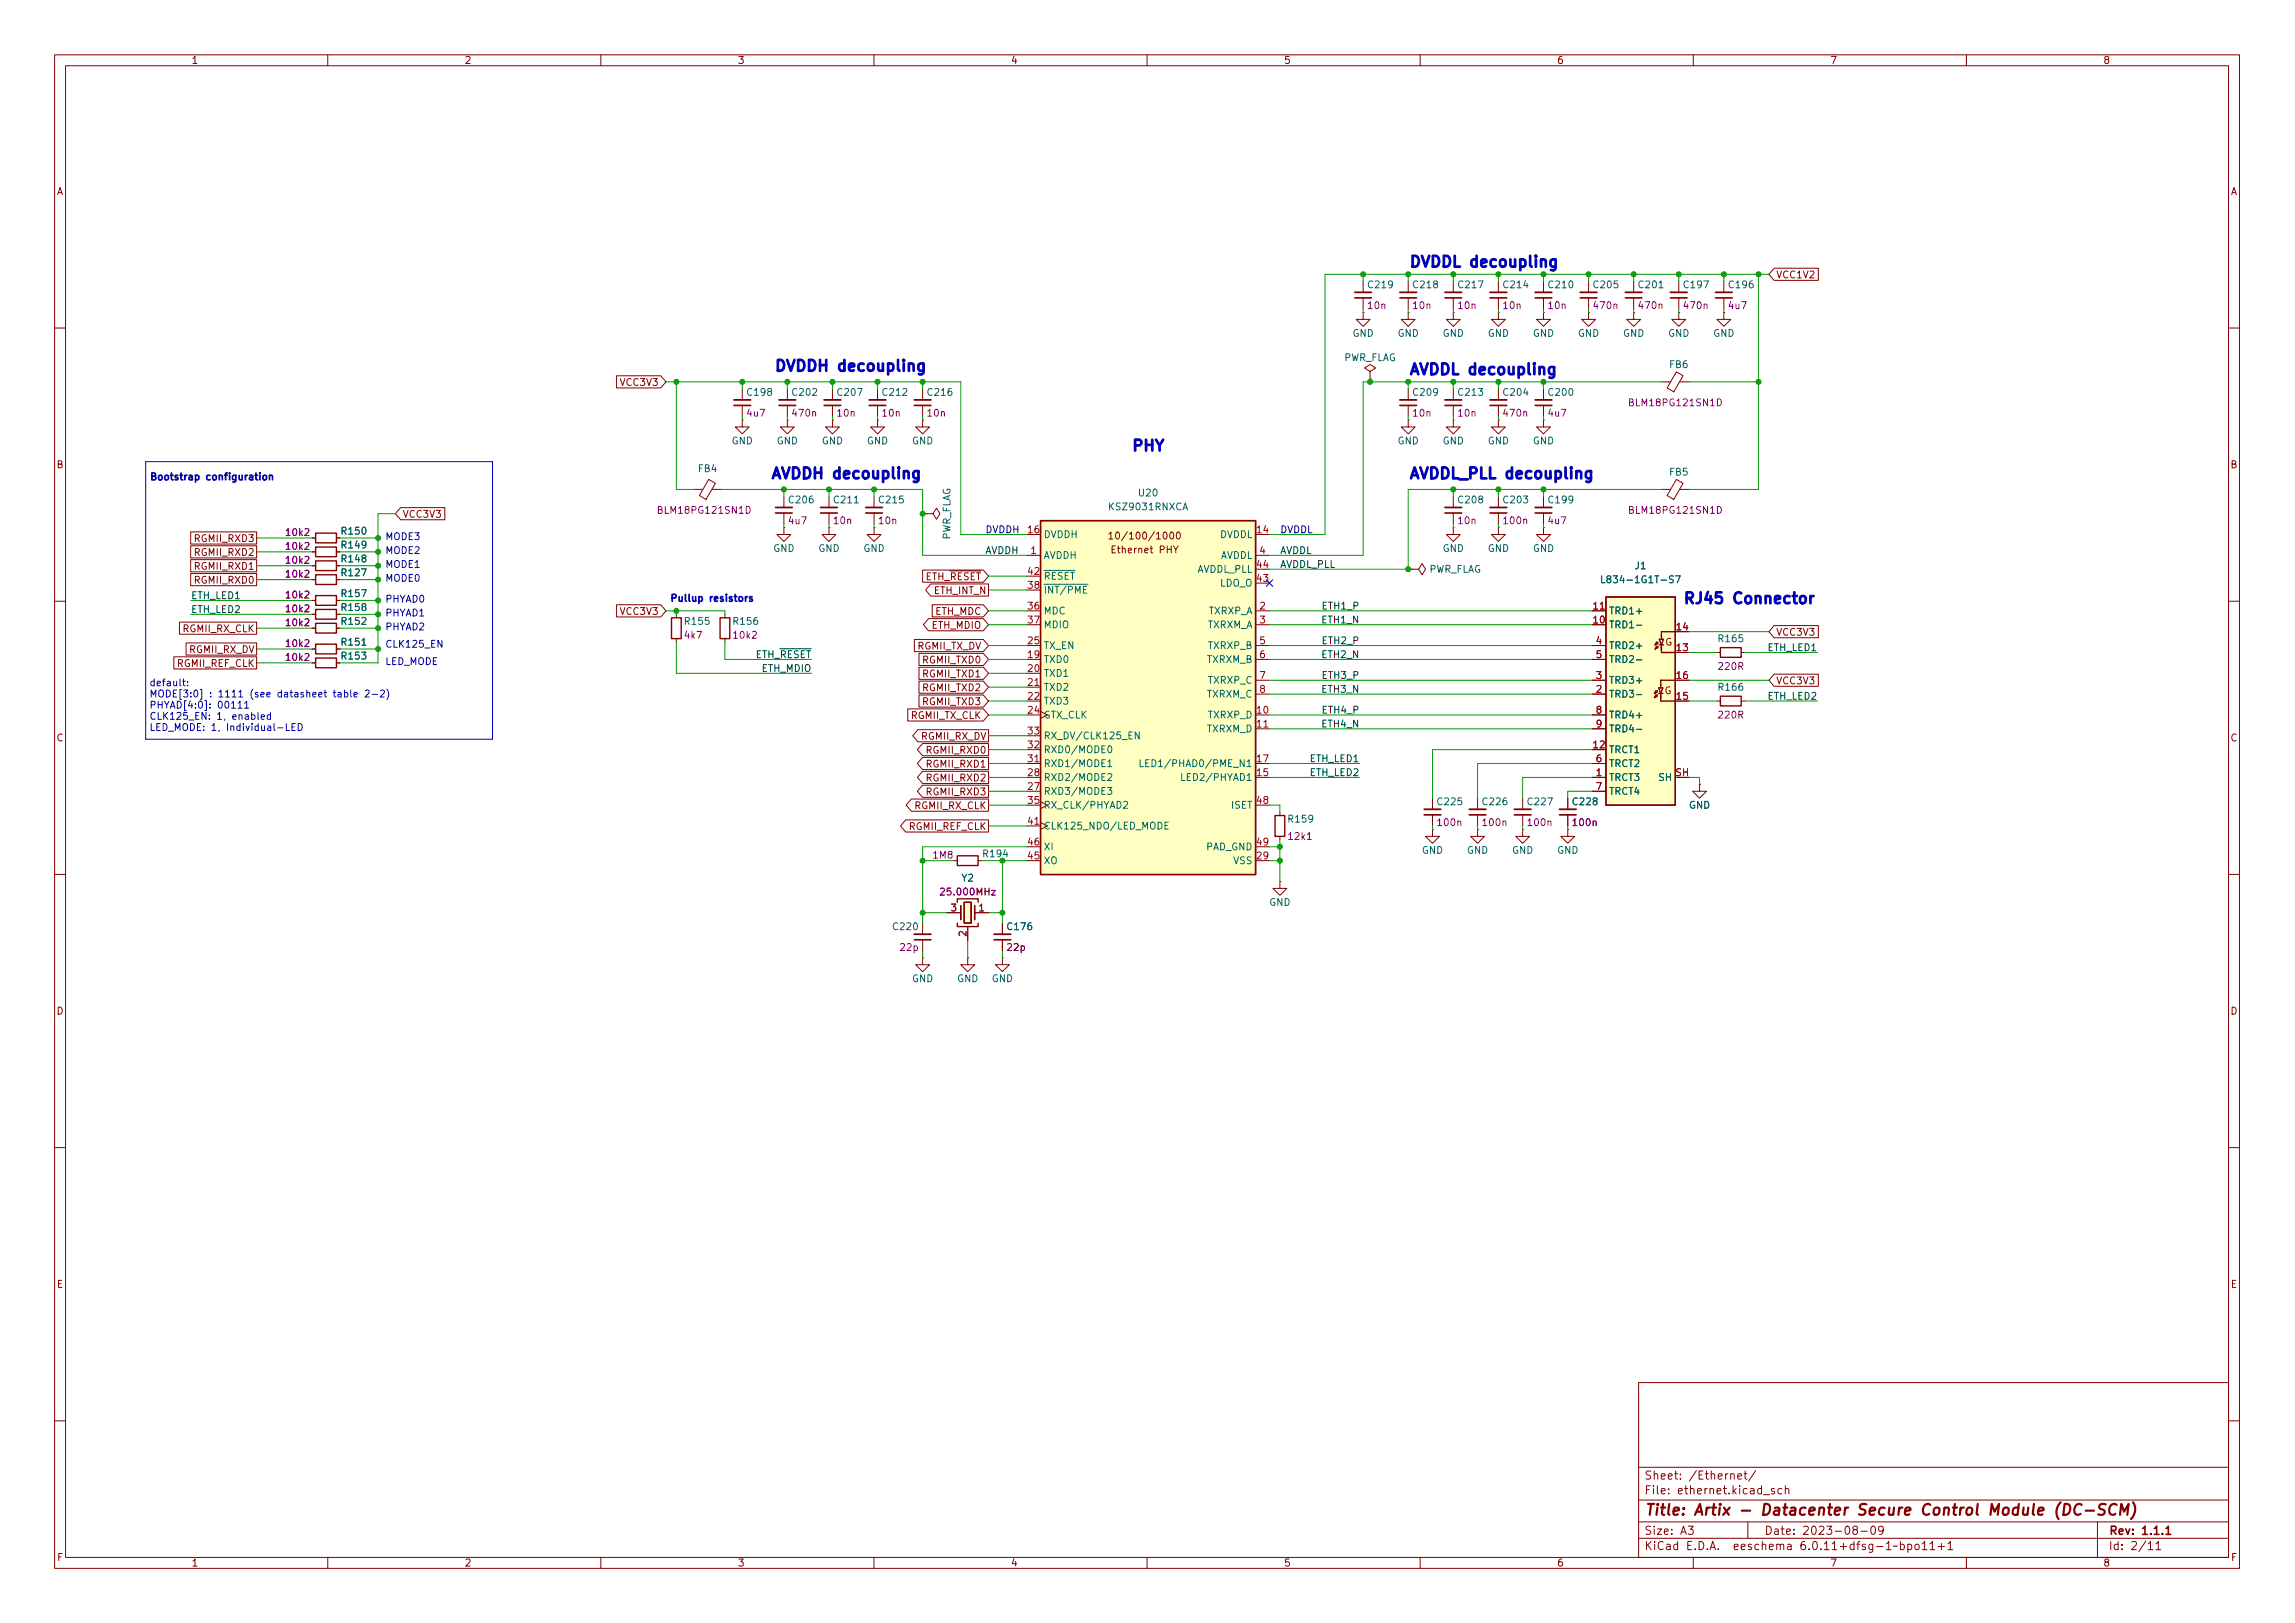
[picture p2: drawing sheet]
<svg xmlns="http://www.w3.org/2000/svg" width="420mm" height="297mm" viewBox="0 0 420 297" stroke-linecap="round" stroke-linejoin="round" font-family="sans-serif">
<defs><g id="words">
<g font-size="2.8" fill="#0000c2">
<text x="257.8" y="48.9">DVDDL decoupling</text>
<text x="141.6" y="68">DVDDH decoupling</text>
<text x="257.8" y="68.6">AVDDL decoupling</text>
<text x="207" y="82.6">PHY</text>
<text x="141" y="87.6">AVDDH decoupling</text>
<text x="257.8" y="87.6">AVDDL_PLL decoupling</text>
<text x="308" y="110.5">RJ45</text>
<text x="317.3" y="110.5">Connector</text>
</g>
<g font-size="2.8" fill="#840000">
<text x="301" y="277.9">Title:</text>
<text x="310.2" y="277.9">Artix</text>
<text x="318.8" y="277.9">-</text>
<text x="323.2" y="277.9">Datacenter</text>
<text x="341.3" y="277.9">Secure</text>
<text x="353.3" y="277.9">Control</text>
<text x="366.1" y="277.9">Module</text>
<text x="378.5" y="277.9">(DC-SCM)</text>
</g>
<g font-size="2.1" fill="#840000">
<text x="301" y="273.9">File:</text>
<text x="301" y="271.2">Sheet:</text>
<text x="307.4" y="273.9">ethernet.kicad_sch</text>
<text x="309.2" y="271.2">/Ethernet/</text>
<text x="301" y="281.3">Size:</text>
<text x="307.6" y="281.3">A3</text>
<text x="323" y="281.3">Date:</text>
<text x="330" y="281.3">2023-08-09</text>
<text x="386" y="281.3">Rev:</text>
<text x="392.1" y="281.3">1.1.1</text>
<text x="301" y="284.1">KiCad</text>
<text x="308.7" y="284.1">E.D.A.</text>
<text x="317.6" y="284.1">eeschema</text>
<text x="330" y="284.1">6.0.11+dfsg-1~bpo11+1</text>
<text x="386" y="284.1">Id:</text>
<text x="390.1" y="284.1">2/11</text>
</g>
<g font-size="1.8" fill="#840000">
<text x="35" y="12.1">1</text>
<text x="85" y="12.1">2</text>
<text x="135" y="12.1">3</text>
<text x="185" y="12.1">4</text>
<text x="235" y="12.1">5</text>
<text x="285" y="12.1">6</text>
<text x="335" y="12.1">7</text>
<text x="385" y="12.1">8</text>
<text x="10.4" y="36.1">A</text>
<text x="408.4" y="36.1">A</text>
<text x="325.1" y="51.3">VCC1V2</text>
<text x="113.4" y="71">VCC3V3</text>
<text x="10.3" y="86.1">B</text>
<text x="408.3" y="86.1">B</text>
<text x="73.7" y="95.1">VCC3V3</text>
<text x="35.4" y="99.6">RGMII_RXD3</text>
<text x="202.7" y="99.1">10/100/1000</text>
<text x="203.2" y="101.6">Ethernet</text>
<text x="212.2" y="101.6">PHY</text>
<text x="35.4" y="104.7">RGMII_RXD1</text>
<text x="35.4" y="107.2">RGMII_RXD0</text>
<text x="35.4" y="102.1">RGMII_RXD2</text>
<text x="169.4" y="106.6">ETH_~{RESET}</text>
<text x="113.4" y="112.9">VCC3V3</text>
<text x="170.9" y="109.1">ETH_INT_N</text>
<text x="171.1" y="112.9">ETH_MDC</text>
<text x="33.3" y="116.1">RGMII_RX_CLK</text>
<text x="34.5" y="119.9">RGMII_RX_DV</text>
<text x="167.9" y="119.3">RGMII_TX_DV</text>
<text x="170.5" y="115.4">ETH_MDIO</text>
<text x="304.8" y="118.5">G</text>
<text x="325.1" y="116.7">VCC3V3</text>
<text x="32.3" y="122.4">RGMII_REF_CLK</text>
<text x="168.7" y="124.3">RGMII_TXD1</text>
<text x="168.7" y="121.8">RGMII_TXD0</text>
<text x="325.1" y="125.6">VCC3V3</text>
<text x="166.7" y="132">RGMII_TX_CLK</text>
<text x="168.7" y="126.9">RGMII_TXD2</text>
<text x="168.7" y="129.4">RGMII_TXD3</text>
<text x="304.7" y="127.4">G</text>
<text x="10.3" y="136.1">C</text>
<text x="168.5" y="135.8">RGMII_RX_DV</text>
<text x="408.3" y="136.1">C</text>
<text x="169.4" y="143.4">RGMII_RXD2</text>
<text x="169.4" y="140.8">RGMII_RXD1</text>
<text x="169.4" y="138.3">RGMII_RXD0</text>
<text x="167.3" y="148.5">RGMII_RX_CLK</text>
<text x="169.4" y="145.9">RGMII_RXD3</text>
<text x="166.3" y="152.3">RGMII_REF_CLK</text>
<text x="10.3" y="186.1">D</text>
<text x="408.3" y="186.1">D</text>
<text x="10.3" y="236.1">E</text>
<text x="408.3" y="236.1">E</text>
<text x="10.4" y="286.1">F</text>
<text x="35" y="287.1">1</text>
<text x="85" y="287.1">2</text>
<text x="135" y="287.1">3</text>
<text x="185" y="287.1">4</text>
<text x="235" y="287.1">5</text>
<text x="285" y="287.1">6</text>
<text x="335" y="287.1">7</text>
<text x="385" y="287.1">8</text>
<text x="408.4" y="286.1">F</text>
</g>
<g font-size="1.8" fill="#006464">
<text x="250.2" y="53.1">C219</text>
<text x="258.4" y="53.1">C218</text>
<text x="266.7" y="53.1">C217</text>
<text x="275" y="53.1">C214</text>
<text x="283.2" y="53.1">C210</text>
<text x="291.5" y="53.1">C205</text>
<text x="299.7" y="53.1">C201</text>
<text x="308" y="53.1">C197</text>
<text x="316.2" y="53.1">C196</text>
<text x="247.5" y="62">GND</text>
<text x="255.8" y="62">GND</text>
<text x="264.1" y="62">GND</text>
<text x="272.3" y="62">GND</text>
<text x="280.6" y="62">GND</text>
<text x="288.8" y="62">GND</text>
<text x="297.1" y="62">GND</text>
<text x="305.3" y="62">GND</text>
<text x="313.6" y="62">GND</text>
<text x="246" y="66.5">PWR_FLAG</text>
<text x="305.5" y="67.7">FB6</text>
<text x="136.5" y="72.8">C198</text>
<text x="144.8" y="72.8">C202</text>
<text x="153" y="72.8">C207</text>
<text x="161.3" y="72.8">C212</text>
<text x="169.5" y="72.8">C216</text>
<text x="258.4" y="72.8">C209</text>
<text x="266.7" y="72.8">C213</text>
<text x="275" y="72.8">C204</text>
<text x="283.2" y="72.8">C200</text>
<text x="133.9" y="81.7">GND</text>
<text x="142.1" y="81.7">GND</text>
<text x="150.4" y="81.7">GND</text>
<text x="158.6" y="81.7">GND</text>
<text x="166.9" y="81.7">GND</text>
<text x="255.8" y="81.7">GND</text>
<text x="264.1" y="81.7">GND</text>
<text x="272.3" y="81.7">GND</text>
<text x="280.6" y="81.7">GND</text>
<text x="127.7" y="86.8">FB4</text>
<text x="305.5" y="87.4">FB5</text>
<text x="144.1" y="92.5">C206</text>
<text x="152.4" y="92.5">C211</text>
<text x="160.7" y="92.5">C215</text>
<text x="202.8" y="93.8">KSZ9031RNXCA</text>
<text x="208.2" y="91.2">U20</text>
<text x="266.7" y="92.5">C208</text>
<text x="275" y="92.5">C203</text>
<text x="283.2" y="92.5">C199</text>
<text x="62.3" y="98.2">R150</text>
<text x="62.3" y="100.8">R149</text>
<text x="141.5" y="101.4">GND</text>
<text x="149.8" y="101.4">GND</text>
<text x="158" y="101.4">GND</text>
<text x="174.4" y="98.8" transform="rotate(-90 174.4 98.8)">PWR_FLAG</text>
<text x="191" y="98.8">DVDDH</text>
<text x="223.3" y="98.8">DVDDL</text>
<text x="264.1" y="101.4">GND</text>
<text x="272.3" y="101.4">GND</text>
<text x="280.6" y="101.4">GND</text>
<text x="62.3" y="105.8">R127</text>
<text x="62.3" y="103.3">R148</text>
<text x="191" y="102.7">AVDDH</text>
<text x="191" y="106.5">~{RESET}</text>
<text x="219.2" y="105.2">AVDDL_PLL</text>
<text x="223.3" y="107.7">LDO_O</text>
<text x="223.5" y="102.7">AVDDL</text>
<text x="261.6" y="105.2">PWR_FLAG</text>
<text x="292.8" y="107.1">L834-1G1T-S7</text>
<text x="299.2" y="104.6">J1</text>
<text x="62.3" y="112.2">R158</text>
<text x="62.3" y="109.6">R157</text>
<text x="191" y="112.8">MDC</text>
<text x="191" y="109">~{INT/PME}</text>
<text x="221.2" y="112.8">TXRXP_A</text>
<text x="294.5" y="112.8">TRD1+</text>
<text x="62.3" y="114.7">R152</text>
<text x="62.3" y="118.5">R151</text>
<text x="125.1" y="114.7">R155</text>
<text x="134" y="114.7">R156</text>
<text x="191" y="119.2">TX_EN</text>
<text x="191" y="115.4">MDIO</text>
<text x="221" y="115.4">TXRXM_A</text>
<text x="221" y="119.2">TXRXP_B</text>
<text x="294.5" y="115.4">TRD1-</text>
<text x="294.5" y="119.2">TRD2+</text>
<text x="314.3" y="117.9">R165</text>
<text x="62.3" y="121.1">R153</text>
<text x="191" y="121.7">TXD0</text>
<text x="191" y="124.2">TXD1</text>
<text x="220.9" y="121.7">TXRXM_B</text>
<text x="221" y="125.5">TXRXP_C</text>
<text x="294.5" y="125.5">TRD3+</text>
<text x="294.5" y="121.7">TRD2-</text>
<text x="191" y="126.8">TXD2</text>
<text x="191" y="129.3">TXD3</text>
<text x="191" y="131.9">GTX_CLK</text>
<text x="220.9" y="128.1">TXRXM_C</text>
<text x="221" y="131.9">TXRXP_D</text>
<text x="294.5" y="128.1">TRD3-</text>
<text x="294.5" y="131.9">TRD4+</text>
<text x="314.3" y="126.8">R166</text>
<text x="191" y="135.7">RX_DV/CLK125_EN</text>
<text x="220.9" y="134.4">TXRXM_D</text>
<text x="294.5" y="134.4">TRD4-</text>
<text x="191" y="143.3">RXD2/MODE2</text>
<text x="191" y="140.8">RXD1/MODE1</text>
<text x="191" y="138.2">RXD0/MODE0</text>
<text x="208.3" y="140.8">LED1/PHAD0/PME_N1</text>
<text x="216" y="143.3">LED2/PHYAD1</text>
<text x="294.5" y="143.3">TRCT3</text>
<text x="294.5" y="138.2">TRCT1</text>
<text x="294.5" y="140.8">TRCT2</text>
<text x="303.5" y="143.3">SH</text>
<text x="191" y="145.8">RXD3/MODE3</text>
<text x="191" y="148.4">RX_CLK/PHYAD2</text>
<text x="225.3" y="148.4">ISET</text>
<text x="262.9" y="147.7">C225</text>
<text x="271.1" y="147.7">C226</text>
<text x="279.4" y="147.7">C227</text>
<text x="287.7" y="147.7">C228</text>
<text x="294.5" y="145.8">TRCT4</text>
<text x="309.1" y="148.4">GND</text>
<text x="191" y="152.2">CLK125_NDO/LED_MODE</text>
<text x="191" y="156">XI</text>
<text x="220.7" y="156">PAD_GND</text>
<text x="235.6" y="150.9">R159</text>
<text x="175.9" y="161.7">Y2</text>
<text x="179.7" y="157.3">R194</text>
<text x="191" y="158.5">XO</text>
<text x="225.7" y="158.5">VSS</text>
<text x="260.2" y="156.6">GND</text>
<text x="268.5" y="156.6">GND</text>
<text x="276.8" y="156.6">GND</text>
<text x="285" y="156.6">GND</text>
<text x="232.3" y="166.2">GND</text>
<text x="163.2" y="170.6">C220</text>
<text x="184.2" y="170.6">C176</text>
<text x="166.9" y="180.1">GND</text>
<text x="175.2" y="180.1">GND</text>
<text x="181.5" y="180.1">GND</text>
</g>
<g font-size="1.8" fill="#840084">
<text x="250.2" y="56.9">10n</text>
<text x="258.4" y="56.9">10n</text>
<text x="266.7" y="56.9">10n</text>
<text x="275" y="56.9">10n</text>
<text x="283.2" y="56.9">10n</text>
<text x="291.5" y="56.9">470n</text>
<text x="299.7" y="56.9">470n</text>
<text x="308" y="56.9">470n</text>
<text x="316.2" y="56.9">4u7</text>
<text x="136.5" y="76.6">4u7</text>
<text x="144.8" y="76.6">470n</text>
<text x="153" y="76.6">10n</text>
<text x="161.3" y="76.6">10n</text>
<text x="169.5" y="76.6">10n</text>
<text x="258.4" y="76.6">10n</text>
<text x="266.7" y="76.6">10n</text>
<text x="275" y="76.6">470n</text>
<text x="283.2" y="76.6">4u7</text>
<text x="297.9" y="74.7">BLM18PG121SN1D</text>
<text x="120.2" y="94.4">BLM18PG121SN1D</text>
<text x="297.9" y="94.4">BLM18PG121SN1D</text>
<text x="52.1" y="98.5">10k2</text>
<text x="52.1" y="101">10k2</text>
<text x="144.1" y="96.3">4u7</text>
<text x="152.4" y="96.3">10n</text>
<text x="160.7" y="96.3">10n</text>
<text x="266.7" y="96.3">10n</text>
<text x="275" y="96.3">100n</text>
<text x="283.2" y="96.3">4u7</text>
<text x="52.1" y="106.1">10k2</text>
<text x="52.1" y="103.5">10k2</text>
<text x="52.1" y="112.4">10k2</text>
<text x="52.1" y="109.9">10k2</text>
<text x="52.1" y="115">10k2</text>
<text x="52.1" y="118.8">10k2</text>
<text x="125.1" y="117.3">4k7</text>
<text x="134" y="117.3">10k2</text>
<text x="52.1" y="121.3">10k2</text>
<text x="314.3" y="123">220R</text>
<text x="314.3" y="131.9">220R</text>
<text x="235.6" y="154.1">12k1</text>
<text x="262.9" y="151.6">100n</text>
<text x="271.1" y="151.6">100n</text>
<text x="279.4" y="151.6">100n</text>
<text x="287.7" y="151.6">100n</text>
<text x="170.6" y="157.5">1M8</text>
<text x="171.9" y="164.3">25.000MHz</text>
<text x="164.6" y="174.4">22p</text>
<text x="184.1" y="174.4">22p</text>
</g>
<g font-size="1.8" fill="#0000c2">
<text x="27.3" y="87.9">Bootstrap</text>
<text x="37.7" y="87.9">configuration</text>
<text x="70.5" y="101.4">MODE2</text>
<text x="70.5" y="98.8">MODE3</text>
<text x="180.3" y="97.6">DVDDH</text>
<text x="234.3" y="97.6">DVDDL</text>
<text x="70.5" y="106.5">MODE0</text>
<text x="70.5" y="103.9">MODE1</text>
<text x="70.5" y="112.8">PHYAD1</text>
<text x="70.5" y="110.3">PHYAD0</text>
<text x="122.6" y="110.1">Pullup</text>
<text x="129.9" y="110.1">resistors</text>
<text x="70.5" y="115.3">PHYAD2</text>
<text x="70.5" y="118.5">CLK125_EN</text>
<text x="27.3" y="125.6">default:</text>
<text x="70.5" y="121.7">LED_MODE</text>
<text x="27.3" y="127.6">MODE[3:0]</text>
<text x="27.3" y="129.7">PHYAD[4:0]:</text>
<text x="27.3" y="131.7">CLK125_EN:</text>
<text x="38.3" y="127.6">: 1111</text>
<text x="39.7" y="131.7">1,</text>
<text x="39.8" y="129.7">00111</text>
<text x="42.6" y="131.7">enabled</text>
<text x="46" y="127.6">(see</text>
<text x="51.2" y="127.6">datasheet</text>
<text x="61.6" y="127.6">table</text>
<text x="27.3" y="133.8">LED_MODE: 1,</text>
<text x="41.6" y="133.8">Individual-LED</text>
</g>
<g font-size="1.8" fill="#0f0f0f">
<text x="180.3" y="101.4">AVDDH</text>
<text x="234.3" y="101.4">AVDDL</text>
<text x="234.3" y="103.9">AVDDL_PLL</text>
<text x="34.9" y="109.6">ETH_LED1</text>
<text x="34.9" y="112.2">ETH_LED2</text>
<text x="241.9" y="111.5">ETH1_P</text>
<text x="241.8" y="114.1">ETH1_N</text>
<text x="241.9" y="117.9">ETH2_P</text>
<text x="323.5" y="119.2">ETH_LED1</text>
<text x="138.3" y="120.4">ETH_~{RESET}</text>
<text x="139.4" y="123">ETH_MDIO</text>
<text x="241.8" y="120.4">ETH2_N</text>
<text x="241.9" y="124.2">ETH3_P</text>
<text x="241.8" y="126.8">ETH3_N</text>
<text x="241.9" y="130.6">ETH4_P</text>
<text x="323.5" y="128">ETH_LED2</text>
<text x="241.8" y="133.1">ETH4_N</text>
<text x="239.7" y="139.5">ETH_LED1</text>
<text x="239.7" y="142">ETH_LED2</text>
</g>
<g font-size="1.8" fill="#a90000">
<text x="187.9" y="97.6">16</text>
<text x="188.5" y="101.4">1</text>
<text x="229.9" y="97.6">14</text>
<text x="230.5" y="101.4">4</text>
<text x="187.9" y="107.7">38</text>
<text x="187.9" y="105.2">42</text>
<text x="229.9" y="106.5">43</text>
<text x="229.9" y="103.9">44</text>
<text x="187.9" y="111.5">36</text>
<text x="230.5" y="111.5">2</text>
<text x="291.4" y="111.5">11</text>
<text x="187.9" y="117.9">25</text>
<text x="187.9" y="114.1">37</text>
<text x="230.5" y="114.1">3</text>
<text x="230.5" y="117.9">5</text>
<text x="291.4" y="114.1">10</text>
<text x="292.1" y="117.9">4</text>
<text x="306.7" y="119.2">13</text>
<text x="306.7" y="115.4">14</text>
<text x="187.9" y="120.4">19</text>
<text x="187.9" y="123">20</text>
<text x="187.9" y="125.5">21</text>
<text x="230.5" y="120.4">6</text>
<text x="230.5" y="124.2">7</text>
<text x="292.1" y="124.2">3</text>
<text x="292.1" y="120.4">5</text>
<text x="306.7" y="124.2">16</text>
<text x="187.9" y="128.1">22</text>
<text x="187.9" y="130.6">24</text>
<text x="229.9" y="130.6">10</text>
<text x="230.5" y="126.8">8</text>
<text x="292.1" y="126.8">2</text>
<text x="292.1" y="130.6">8</text>
<text x="306.7" y="128.1">15</text>
<text x="187.9" y="136.9">32</text>
<text x="187.9" y="134.4">33</text>
<text x="229.9" y="133.1">11</text>
<text x="291.4" y="136.9">12</text>
<text x="292.1" y="133.1">9</text>
<text x="187.9" y="142">28</text>
<text x="187.9" y="139.5">31</text>
<text x="229.9" y="142">15</text>
<text x="229.9" y="139.5">17</text>
<text x="292.1" y="142">1</text>
<text x="292.1" y="139.5">6</text>
<text x="306.6" y="142">SH</text>
<text x="187.9" y="144.6">27</text>
<text x="187.9" y="147.1">35</text>
<text x="229.9" y="147.1">48</text>
<text x="292.1" y="144.6">7</text>
<text x="187.9" y="150.9">41</text>
<text x="187.9" y="154.7">46</text>
<text x="229.9" y="154.7">49</text>
<text x="187.9" y="157.3">45</text>
<text x="229.9" y="157.3">29</text>
<text x="173.9" y="166.8">3</text>
<text x="179" y="166.8">1</text>
<text x="176.9" y="171.5" transform="rotate(-90 176.9 171.5)">2</text>
</g>
</g></defs>
<g fill="none" stroke="#840000" stroke-width=".18">
<path d="M10 10h400v277h-400zM12 12h396v273h-396zM60 10v2M110 10v2M160 10v2M210 10v2M260 10v2M310 10v2M360 10v2M249.6 57.2v1.3h1.2l-1.2 1.2-1.3-1.2h1.3M249.6 57.2h.1M249.6 51.5v2"/>
<path d="M249.6 54.5v2.1M257.8 57.2v1.3h1.3l-1.3 1.2-1.3-1.2h1.3M257.8 57.2h.1M257.8 51.5v2M257.8 54.5v2.1M266.1 57.2v1.3h1.2l-1.2 1.2-1.3-1.2h1.3M266.1 57.2h.1M266.1 51.5v2M266.1 54.5v2.1M274.3 57.2v1.3h1.3l-1.3 1.2-1.3-1.2h1.3M274.3 57.2h.1M274.3 51.5v2"/>
<path d="M274.3 54.5v2.1M282.6 57.2v1.3h1.2l-1.2 1.2-1.3-1.2h1.3M282.6 57.2h.1M282.6 51.5v2M282.6 54.5v2.1M290.8 57.2v1.3h1.3l-1.3 1.2-1.2-1.2h1.2M290.8 57.2h.1M290.8 51.5v2M290.8 54.5v2.1M299.1 57.2v1.3h1.3l-1.3 1.2-1.3-1.2h1.3M299.1 57.2h.1M299.1 51.5v2"/>
<path d="M299.1 54.5v2.1M307.3 57.2v1.3h1.3l-1.3 1.2-1.2-1.2h1.2M307.3 57.2h.1M307.3 51.5v2M307.3 54.5v2.1M315.6 57.2v1.3h1.3l-1.3 1.2-1.3-1.2h1.3M315.6 57.2h.1M315.6 51.5v2M315.6 54.5v2.1M324.8 49.1h8.1v2.2h-8.1l-1-1.1zM10 60h2M112.9 68.8h8.1l.9 1.1-.9 1.1h-8.1z"/>
<path d="M135.9 76.9v1.2h1.3l-1.3 1.3-1.3-1.3h1.3M135.9 76.9h.1M135.9 71.2v2M135.9 74.2v2M144.1 76.9v1.2h1.3l-1.3 1.3-1.2-1.3h1.2M144.1 76.9h.1M144.1 71.2v2M144.1 74.2v2M152.4 76.9v1.2h1.3l-1.3 1.3-1.3-1.3h1.3M152.4 76.9h.1M152.4 71.2v2M152.4 74.2v2"/>
<path d="M160.7 76.9v1.2h1.2l-1.2 1.3-1.3-1.3h1.3M160.7 76.9h.1M160.7 71.2v2M160.7 74.2v2M168.9 76.9v1.2h1.3l-1.3 1.3-1.3-1.3h1.3M168.9 76.9h.1M168.9 71.2v2M168.9 74.2v2M250.8 68l1-.7-1-.6-1 .6 1 .7v1.3M250.8 69.3h.1M257.8 76.9v1.2h1.3l-1.3 1.3-1.3-1.3h1.3M257.8 76.9h.1"/>
<path d="M257.8 71.2v2M257.8 74.2v2M266.1 76.9v1.2h1.2l-1.2 1.3-1.3-1.3h1.3M266.1 76.9h.1M266.1 71.2v2M266.1 74.2v2M274.3 76.9v1.2h1.3l-1.3 1.3-1.3-1.3h1.3M274.3 76.9h.1M274.3 71.2v2M274.3 74.2v2M282.6 76.9v1.2h1.2l-1.2 1.3-1.3-1.3h1.3M282.6 76.9h.1"/>
<path d="M282.6 71.2v2M282.6 74.2v2M304.2 69.9h1.6M306.9 68.1l1.2 .7-1.7 2.9-1.2-.7zM307.5 69.9h1.7M408 60h2M34.9 99.9h12.1v2.2h-12.1zM34.9 97.4h12.1v2.2h-12.1zM57.1 98.5h.7M61.6 98.5h.6M73.3 92.9h8.1v2.2h-8.1l-.9-1.1zM127 89.6h1.7"/>
<path d="M129.7 87.7l1.3 .8-1.7 2.9-1.3-.7zM130.3 89.6h1.8M143.5 96.6v1.2h1.3l-1.3 1.3-1.3-1.3h1.3M143.5 96.6h.1M143.5 90.8v2.1M143.5 93.9v2M151.8 96.6v1.2h1.2l-1.2 1.3-1.3-1.3h1.3M151.8 96.6h.1M151.8 90.8v2.1M151.8 93.9v2M160 96.6v1.2h1.3l-1.3 1.3-1.3-1.3h1.3M160 96.6h.1"/>
<path d="M160 90.8v2.1M160 93.9v2M169.5 94h1.3l.6-1 .7 1-.7 1-.6-1M169.5 94h.1M188 97.8h2.5M210.7 99.9v1.1l.3 .2M213.1 97.5l.1-.1a.68 .68 0 0 1 .5 .6 .68 .68 0 0 1-.5 .6l-.3-.4zM214.3 97.4h.1a.68 .68 0 0 1 .5 .6 .68 .68 0 0 1-.5 .6 .84 .84 0 0 1-.1-1.2zM215.5 97.5l.2-.1a.68 .68 0 0 1 .4 .6 .68 .68 0 0 1-.4 .6l-.3-.4zM229.9 97.8h2.5M266.1 96.6v1.2h1.2l-1.2 1.3-1.3-1.3h1.3M266.1 96.6h.1"/>
<path d="M266.1 90.8v2.1M266.1 93.9v2M274.3 96.6v1.2h1.3l-1.3 1.3-1.3-1.3h1.3M274.3 96.6h.1M274.3 90.8v2.1M274.3 93.9v2M282.6 96.6v1.2h1.2l-1.2 1.3-1.3-1.3h1.3M282.6 96.6h.1M282.6 90.8v2.1M282.6 93.9v2M304.2 89.6h1.6M306.9 87.7l1.2 .8-1.7 2.9-1.2-.7z"/>
<path d="M307.5 89.6h1.7M10 110h2M32.9 113.9h14.1v2.2h-14.1zM34.1 117.7h12.9v2.2h-12.9zM34.9 102.4h12.1v2.3h-12.1zM34.9 105h12.1v2.2h-12.1zM57.1 112.4h.7M57.1 115h.7M57.1 109.9h.7M57.1 106.1h.7M57.1 103.5h.7M57.1 101h.7"/>
<path d="M57.1 118.8h.7M61.6 112.4h.6M61.6 115h.6M61.6 109.9h.6M61.6 106.1h.6M61.6 103.5h.6M61.6 101h.6M61.6 118.8h.6M112.9 110.7h8.1l.9 1.1-.9 1.1h-8.1zM123.8 112.4v.7M123.8 116.9v.6M132.7 112.4v.7"/>
<path d="M132.7 116.9v.6M167.4 117h12.6l1 1.1-1 1.2h-12.6zM168.2 119.6h11.8l1 1.1-1 1.1h-11.8zM168.9 104.3h11.1l1 1.1-1 1.2h-11.1zM170 113.2h10l1 1.1-1 1.1h-10l-1-1.1zM170.4 106.9h10.6v2.2h-10.6l-.9-1.1zM170.7 110.7h9.3l1 1.1-1 1.1h-9.3zM173.9 104.5h5.7M188 101.6h2.5M188 111.8h2.5M188 118.1h2.5M188 114.3h2.5"/>
<path d="M188 108h2.5M188 105.4h2.5M210.5 100.3h.5M229.9 101.6h2.5M229.9 111.8h2.5M229.9 118.1h2.5M229.9 114.3h2.5M229.9 106.7h2.5M229.9 104.2h2.5M258.4 104.2h1.3l.6-1 .7 1-.7 1-.6-1M258.4 104.2h.1M291.5 111.8h2.5"/>
<path d="M291.5 118.1h2.5M291.5 114.3h2.5M306.7 119.4h2.5M306.7 115.6h2.5M314.3 119.4h.7M318.8 119.4h.6M324.8 114.5h8.1v2.2h-8.1l-1-1.1zM408 110h2M31.8 120.2h15.2v2.2h-15.2zM57.1 121.3h.7M61.6 121.3h.6M166.2 129.7h13.8l1 1.1-1 1.2h-13.8z"/>
<path d="M168 133.5h13v2.3h-13l-.9-1.1zM168.2 122.1h11.8l1 1.1-1 1.1h-11.8zM168.2 124.7h11.8l1 1.1-1 1.1h-11.8zM168.2 127.2h11.8l1 1.1-1 1.1h-11.8zM168.9 138.6h12.1v2.2h-12.1l-1-1.1zM168.9 136.1h12.1v2.2h-12.1l-1-1.1zM188 128.3h2.5M188 130.8h2.5M188 139.7h2.5M188 120.7h2.5M188 123.2h2.5M188 125.8h2.5"/>
<path d="M188 137.2h2.5M188 134.7h2.5M229.9 130.8h2.5M229.9 133.4h2.5M229.9 139.7h2.5M229.9 120.7h2.5M229.9 124.5h2.5M229.9 127h2.5M291.5 130.8h2.5M291.5 133.4h2.5M291.5 139.7h2.5M291.5 120.7h2.5"/>
<path d="M291.5 137.2h2.5M291.5 124.5h2.5M291.5 127h2.5M306.7 128.3h2.5M306.7 124.5h2.5M314.3 128.3h.7M318.8 128.3h.6M324.8 123.4h8.1v2.2h-8.1l-1-1.1zM165.8 150.1h15.2v2.2h-15.2l-.9-1.1zM166.8 146.2h14.2v2.3h-14.2l-.9-1.1zM168.9 141.2h12.1v2.2h-12.1l-1-1.1zM168.9 143.7h12.1v2.2h-12.1l-1-1.1z"/>
<path d="M174.6 157.5h.7M179.1 157.5h.6M188 157.5h2.5M188 142.3h2.5M188 144.8h2.5M188 147.4h2.5M188 151.2h2.5M188 155h2.5M190.5 146.7l1.3 .7-1.3 .6M229.9 157.5h2.5M229.9 142.3h2.5M229.9 147.4h2.5"/>
<path d="M229.9 155h2.5M234.3 148.6v.7M234.3 153.1v.6M262.3 151.8v1.3h1.2l-1.2 1.2-1.3-1.2h1.3M262.3 151.8h.1M262.3 146.1v2M262.3 149.1v2.1M270.5 151.8v1.3h1.3l-1.3 1.2-1.3-1.2h1.3M270.5 151.8h.1M270.5 146.1v2M270.5 149.1v2.1M278.8 151.8v1.3h1.2l-1.2 1.2-1.3-1.2h1.3"/>
<path d="M278.8 151.8h.1M278.8 146.1v2M278.8 149.1v2.1M287 151.8v1.3h1.3l-1.3 1.2-1.3-1.2h1.3M287 151.8h.1M287 146.1v2M287 149.1v2.1M291.5 142.3h2.5M291.5 144.8h2.5M311.1 143.5v1.3h-1.2l1.2 1.3 1.3-1.3h-1.3M311.1 143.5h.1M10 160h2"/>
<path d="M168.9 175.3v1.3h-1.3l1.3 1.2 1.3-1.2h-1.3M168.9 175.3h.1M168.9 168.9v2.1M168.9 172v2M173.4 167h2.5M177.2 175.3v1.3h-1.3l1.3 1.2 1.2-1.2h-1.2M177.2 175.3h.1M177.2 169.6v2.5M178.4 167h2.6M183.5 175.3v1.3h-1.3l1.3 1.2 1.3-1.2h-1.3M183.5 175.3h.1M183.5 168.9v2.1"/>
<path d="M183.5 172v2M234.3 161.3v1.3h1.3l-1.3 1.3-1.3-1.3h1.3M234.3 161.3h.1M408 160h2M10 210h2M408 210h2M300 253h108v32h-108zM10 260h2M300 278.5h108M300 274.5h108M300 268.5h108M305.5 273.3v.1"/>
<path d="M305.5 272.5v.1M307.6 270.6v.1M307.6 269.8v.1M319.3 269.7h.6M319.5 269.2v1.3l.4 .2M320 278.5v3M321.4 269.1l-1.3 2M326.2 272.5l-.4-.1-.3 .3v.4l.1 .2h.6M326.8 272.6l.3-.2 .3 .1 .1 .9M326.8 271.9v1.5M342.7 279.4l.2-.1a.8 .8 0 0 1 .5 .8 .8 .8 0 0 1-.5 .7 1 1 0 0 1-.2-1.4zM344.8 280l-.3 .2h-.3l-.3-.2 .2-.6 .4-.1 .2 .2a.99 .99 0 0 1-.3 1.3h-.3"/>
<path d="M384 278.5v6.5M408 260h2M60 285v2M110 285v2M160 285v2M210 285v2M260 285v2M300 281.5h108M310 285v2M327.3 282.7h.6v.9M327.9 283h-.5a.29 .29 0 0 0-.2 .3 .29 .29 0 0 0 .2 .3l.5-.1M340.7 280.2h1.2"/>
<path d="M351.9 283.6h.9M353.4 282.5l.4-.4v1.5M353.4 283.6h.8M354.9 283h1.1M355.4 282.5v1.1M356.6 282.5l.5-.4v1.5M356.6 283.6h.9M360 285v2M394.7 282.5l.4-.4v1.5M394.7 283.6h.9"/>
</g>
<g fill="none" stroke="#840000" stroke-width=".3">
<path d="M248 54.5h3.1M256.3 54.5h3M264.5 54.5h3.1M272.8 54.5h3M281.1 54.5h3M289.3 54.5h3.1M297.6 54.5h3M305.8 54.5h3.1M314.1 54.5h3M134.4 74.2h3M142.6 74.2h3.1M150.9 74.2h3"/>
<path d="M159.1 74.2h3.1M167.4 74.2h3M256.3 74.2h3M264.5 74.2h3.1M272.8 74.2h3M281.1 74.2h3M142 93.9h3M150.2 93.9h3.1M158.5 93.9h3M264.5 93.9h3.1M272.8 93.9h3M281.1 93.9h3"/>
<path d="M260.7 149.1h3.1M269 149.1h3M277.2 149.1h3.1M285.5 149.1h3M167.4 172h3M182 172h3M396.5 280.8h.9"/>
</g>
<path d="M341.7 275.3a.85 .85 0 0 0-1.1 .1 .45 .45 0 0 0 .2 .8l.4 .1a.49 .49 0 0 1 .3 .5 .49 .49 0 0 1-.4 .4l-.8-.1M353.4 275.4a.88 .88 0 0 0-1 0 .88 .88 0 0 0-.4 1 .69 .69 0 0 0 .4 .8 .69 .69 0 0 0 .8-.1M364.4 277.2l.3-2 .4 1.5 .9-1.5-.3 2M377.3 275a2.35 2.35 0 0 0-.4 3" fill="none" stroke="#840000" stroke-width=".4"/>
<g fill="none" stroke="#840000" stroke-width=".33">
<path d="M248 53.5h3.1M256.3 53.5h3M264.5 53.5h3.1M272.8 53.5h3M281.1 53.5h3M289.3 53.5h3.1M297.6 53.5h3M305.8 53.5h3.1M314.1 53.5h3M134.4 73.2h3M142.6 73.2h3.1M150.9 73.2h3"/>
<path d="M159.1 73.2h3.1M167.4 73.2h3M256.3 73.2h3M264.5 73.2h3.1M272.8 73.2h3M281.1 73.2h3M142 92.9h3M150.2 92.9h3.1M158.5 92.9h3M264.5 92.9h3.1M272.8 92.9h3M281.1 92.9h3"/>
<path d="M260.7 148.1h3.1M269 148.1h3M277.2 148.1h3.1M285.5 148.1h3M167.4 171h3M182 171h3"/>
</g>
<g fill="none" stroke="#006464" stroke-width=".18">
<path d="M270.6 51.4h.9l-.5 1.3M279.3 51.4l-.3 .9h.8M303.7 52.7h.8M311.9 51.4h.9l-.6 1.3M157 71.1h.8l-.5 1.3M279.3 71l-.3 .9h.8M156.4 92.1h.7M216.6 93.3l.4-1.2 .4 1.2M216.7 93h.6M66.2 107.9h.8l-.5 1.3M66.2 104.1h.8l-.5 1.3M66.3 118.1h.7"/>
<path d="M191.1 104.4h5.7M299.6 114.4h1M306.3 105.4h-.4l-.2 .1v.4l.5 .2 .1 .3-.2 .3-.5-.1M306.8 105.4h.8l-.5 1.3M202.8 139.4l.4-.4v1.3M203 136.6l.1-.1a.68 .68 0 0 1 .5 .6 .68 .68 0 0 1-.5 .7 .84 .84 0 0 1-.1-1.2zM208.6 134v1.2l-.8-1.2v1.2M227.8 139v1.3l-.8-1.3v1.3M228.3 139.4l.4-.4v1.3M299.6 127.1h1M299.6 120.8h1M299.6 133.5h1"/>
<path d="M184 155.5l-.3 .9h.8M202.8 144.1h.7l-.4 .5 .4 .1v.6l-.2 .1-.5-.1M202.8 141.7l.5-.1 .2 .3-.7 1h.7M202.8 140.3h.7M205.7 146.8l.5-.1 .2 .3-.7 .9h.7M213.3 151.1h.4M213.9 150.5h-.6v1.2h.6M228.3 141.9l.4-.3v1.3M228.3 142.9h.7M228.3 140.3h.7M283.3 146h.9l-.5 1.3"/>
</g>
<g fill="none" stroke="#840000" stroke-width=".25">
<path d="M57.8 97.6h3.8v1.8h-3.8zM190.5 95.3h39.4v64.8h-39.4zM57.8 111.5h3.8v1.8h-3.8zM57.8 114.1h3.8v1.8h-3.8zM57.8 109h3.8v1.8h-3.8zM57.8 105.2h3.8v1.8h-3.8zM57.8 102.7h3.8v1.7h-3.8zM57.8 100.1h3.8v1.8h-3.8zM57.8 117.9h3.8v1.8h-3.8zM122.9 113.1h1.8v3.8h-1.8zM131.8 113.1h1.8v3.8h-1.8zM294 109.3h12.7v38.1h-12.7z"/>
<path d="M303.3 118.3l.2 .2-.5 .3zM303.3 117.5l.2 .3-.5 .2zM303.5 118.3l-.2 .2M303.5 117.5l-.2 .3M303.8 118h.7M303.8 117h.7l-.3 1zM304.2 118.1v1.3h2.5M306.7 115.6h-2.5v1.4M315 118.5h3.8v1.8h-3.8zM57.8 120.4h3.8v1.8h-3.8zM303.1 127.2l.3 .2-.5 .3zM303.1 126.4l.3 .3-.5 .2z"/>
<path d="M303.4 127.2l-.3 .2M303.4 126.4l-.3 .3M303.7 126.9h.7M303.7 125.9h.7l-.4 1zM304 127v1.3h2.6M306.6 124.5h-2.6v1.4M315 127.4h3.8v1.8h-3.8zM175.3 156.6h3.8v1.8h-3.8zM233.4 149.3h1.8v3.8h-1.8zM175.3 168.9v.7h3.8v-.7M175.3 165.1v-.6h3.8v.6M175.9 165.8v2.5"/>
<path d="M176.5 165.1h1.3v3.8h-1.3zM178.4 165.8v2.5"/>
</g>
<g fill="none" stroke="#840084" stroke-width=".18">
<path d="M295.5 55.8l.2-.2 .3 .1v.8M303.7 55.8l.2-.2 .3 .1 .1 .8M312 55.8l.2-.2 .3 .1v.8M148.8 75.5l.2-.2 .3 .1v.8M279 75.5l.1-.2 .3 .1 .1 .8M314.4 73a.64 .64 0 0 1 .7 .6 .64 .64 0 0 1-.7 .7zM55.8 96.9l.5-.2 .3 .4-.8 .9h.8M55.8 99.4l.5-.1 .3 .3-.8 1h.8M136.6 92.7a.64 .64 0 0 1 .7 .6 .64 .64 0 0 1-.7 .7zM279 95.1l.1-.1 .3 .1 .1 .8M314.4 92.7a.64 .64 0 0 1 .7 .6 .64 .64 0 0 1-.7 .7zM55.8 110.8l.5-.1 .3 .4-.8 .9h.8"/>
<path d="M55.8 113.4l.5-.1 .3 .3-.8 .9h.8M55.8 108.3l.5-.1 .3 .3-.8 .9h.8M55.8 104.5l.5-.1 .3 .3-.8 .9h.8M55.8 119.7l.5-.1 .3 .4-.8 .9h.8M55.8 101.9l.5-.1 .3 .4-.8 .9h.8M55.8 117.2l.5-.1 .3 .3-.8 .9h.8M137.7 115.7l.5-.2 .3 .4-.8 .9h.8M239.3 152.7l.4-.3v1.2M239.3 153.6h.8M266.9 150.4l.2-.1h.3v.8M275.2 150.4l.1-.1h.3l.1 .8M283.4 150.4l.2-.1h.3v.8"/>
<path d="M291.7 150.4l.1-.1h.3l.1 .8M181.5 163h.7l-.7 .8h.7"/>
</g>
<g fill="#ffffc2" stroke="#ffffc2" stroke-width=".18">
<path d="M178.4 165.8v2.5z"/>
<path d="M175.9 165.8v2.5z"/>
<path d="M176.5 165.1h1.3v3.8h-1.3z"/>
<path d="M190.5 95.3h39.4v64.8h-39.4z"/>
<path d="M303.4 127.2l-.3 .2z"/>
<path d="M303.4 126.4l-.3 .3z"/>
<path d="M303.5 118.3l-.2 .2z"/>
<path d="M303.5 117.5l-.2 .3z"/>
<path d="M303.7 126.9h.3z"/>
<path d="M303.7 125.9l.3 1z"/>
<path d="M303.7 125.9h.7z"/>
<path d="M303.8 118h.4z"/>
<path d="M303.8 117l.4 1z"/>
<path d="M303.8 117h.7z"/>
<path d="M303.9 126.9h.5z"/>
<path d="M304 127.3v1z"/>
<path d="M304 128.3h2.6z"/>
<path d="M304 127v.8z"/>
<path d="M304.4 125.9l-.4 1z"/>
<path d="M304 125.3v.6z"/>
<path d="M304 124.5v.9z"/>
<path d="M304 124.5h2.6z"/>
<path d="M304 118h.5z"/>
<path d="M304.2 118.4v1z"/>
<path d="M304.2 119.4h2.5z"/>
<path d="M304.2 118.1v.8z"/>
<path d="M304.5 117l-.3 1z"/>
<path d="M304.2 116.4v.6z"/>
<path d="M304.2 115.6v.9z"/>
<path d="M304.2 115.6h2.5z"/>
<path d="M303.1 127.2l.3 .2-.5 .3z"/>
<path d="M303.1 126.4l.3 .3-.5 .2z"/>
<path d="M303.3 118.3l.2 .2-.5 .3z"/>
<path d="M303.3 117.5l.2 .3-.5 .2z"/>
<path d="M294 109.3h12.7v38.1h-12.7z"/>
</g>
<path d="M293 111.5h.7M189.5 125.5h.7M189.5 139.4h.7M231.4 133.1h.7M189.5 150.9h.7" fill="none" stroke="#a90000" stroke-width=".18"/>
<g fill="none" stroke="#0000c2" stroke-width=".18">
<path d="M26.7 84.5h63.5v50.8h-63.5zM80.9 117.2v1.3l-.7-1.3v1.3M33.4 124.7h.5M33.6 124.3v1l.3 .2M34.3 125.4v.1M34.3 124.7v.2M36.6 126.2h.3v1.8h-.3M38.3 131.5v.2M38.3 130.9v.1M38.4 129.5v.1M38.4 128.8v.1M43.7 127.6h.7"/>
<path d="M44.8 128.7l.4-.4v1.3M44.8 129.6h.7M49.5 130.9l-.3-.1-.3 .3 .1 .5h.5M49.5 130.4v1.3M53.4 133h.5M54.1 132.4h-.7v1.3h.7M54.6 132.4a.64 .64 0 0 1 .7 .7 .64 .64 0 0 1-.7 .6zM59.3 126.7h.5M59.5 126.3v1.1l.3 .2M66.9 126.4l.5-.1 .2 .4-.8 .9h.8M68.1 127.1h1M69.7 126.4l.4-.1 .3 .4-.8 .9h.8"/>
<path d="M70.8 126.1a1.46 1.46 0 0 1 0 2"/>
</g>
<path d="M35.8 87h.4l.2 .2-.1 .6h-.5M49.3 87.1l.2-.1h.3l.1 .8M128 109.3l.3-.1 .3 .2-.2 .6h-.4" fill="none" stroke="#0000c2" stroke-width=".32"/>
<g fill="none" stroke="#009600" stroke-width=".18">
<path d="M249.6 50.2v1.3M249.6 56.6v.6M257.8 50.2v1.3M257.8 56.6v.6M266.1 50.2v1.3M266.1 56.6v.6M274.3 50.2v1.3M274.3 56.6v.6M282.6 50.2v1.3M282.6 56.6v.6M290.8 50.2v1.3M290.8 56.6v.6"/>
<path d="M299.1 50.2v1.3M299.1 56.6v.6M307.3 50.2v1.3M307.3 56.6v.6M315.6 50.2v1.3M315.6 56.6v.6M321.9 50.2v39.4h-12.7M323.8 50.2h-81.2v47.6h-10.2M121.9 69.9h54v27.9h12.1M123.8 69.9v19.7h3.2M135.9 69.9v1.3M135.9 76.2v.7"/>
<path d="M144.1 69.9v1.3M144.1 76.2v.7M152.4 69.9v1.3M152.4 76.2v.7M160.7 69.9v1.3M160.7 76.2v.7M168.9 69.9v1.3M168.9 76.2v.7M250.8 69.3v.6M257.8 69.9v1.3M257.8 76.2v.7M266.1 69.9v1.3"/>
<path d="M266.1 76.2v.7M274.3 69.9v1.3M274.3 76.2v.7M282.6 69.9v1.3M282.6 76.2v.7M304.2 69.9h-54.6v31.7h-17.2M309.2 69.9h12.7M47 98.5h10.1M62.2 98.5h7M72.4 94h-3.2v27.3h-7M132.1 89.6h36.8v12h19.1M143.5 89.6v1.2"/>
<path d="M143.5 95.9v.7M151.8 89.6v1.2M151.8 95.9v.7M160 89.6v1.2M160 95.9v.7M168.9 94h.6M266.1 89.6v1.2M266.1 95.9v.7M274.3 89.6v1.2M274.3 95.9v.7M282.6 89.6v1.2M282.6 95.9v.7"/>
<path d="M304.2 89.6h-46.4v14.6M34.9 112.4h22.2M34.9 109.9h22.2M47 101h10.1M47 106.1h10.1M47 115h10.1M47 118.8h10.1M47 103.5h10.1M62.2 112.4h7M62.2 101h7M62.2 109.9h7M62.2 106.1h7"/>
<path d="M62.2 115h7M62.2 118.8h7M62.2 103.5h7M121.9 111.8h10.8v.6M123.8 117.5v5.7h24.8M123.8 111.8v.6M132.7 117.5v3.2h15.9M181 105.4h7M181 111.8h7M181 114.3h7M181 118.1h7M181 108h7"/>
<path d="M232.4 111.8h59.1M232.4 104.2h26M232.4 114.3h59.1M232.4 118.1h59.1M309.2 119.4h5.1M309.2 115.6h14.6M319.4 119.4h13.3M47 121.3h10.1M181 120.7h7M181 123.2h7M181 128.3h7M181 125.8h7"/>
<path d="M181 139.7h7M181 134.7h7M181 130.8h7M181 137.2h7M232.4 120.7h59.1M232.4 139.7h16.5M232.4 130.8h59.1M232.4 127h59.1M232.4 124.5h59.1M232.4 133.4h59.1M291.5 139.7h-21v6.4M291.5 137.2h-29.2v8.9"/>
<path d="M309.2 128.3h5.1M309.2 124.5h14.6M319.4 128.3h13.3M168.9 157.5h5.7M179.7 157.5h8.3M181 144.8h7M181 147.4h7M181 151.2h7M181 142.3h7M183.5 157.5v11.4M188 155h-19.1v13.9M232.4 157.5h1.9"/>
<path d="M232.4 155h1.9M232.4 147.4h1.9v1.2M232.4 142.3h16.5M234.3 153.7v7.6M262.3 151.2v.6M270.5 151.2v.6M278.8 151.2v.6M287 151.2v.6M291.5 144.8h-4.5v1.3M291.5 142.3h-12.7v3.8M309.2 142.3h1.9v1.2M168.9 174v1.3"/>
<path d="M168.9 167h4.5M177.2 172.1v3.2M181 167h2.5M183.5 174v1.3"/>
</g>
<path d="M231.8 106.1l1.2 1.2M233 106.1l-1.2 1.2" fill="none" stroke="#000084" stroke-width=".18"/>
<g fill="#009600" stroke="#009600" stroke-width=".18">
<circle cx="282.6" cy="69.9" r=".46"/>
<circle cx="290.8" cy="50.2" r=".46"/>
<circle cx="282.6" cy="50.2" r=".46"/>
<circle cx="321.9" cy="50.2" r=".46"/>
<circle cx="315.6" cy="50.2" r=".46"/>
<circle cx="307.3" cy="50.2" r=".46"/>
<circle cx="299.1" cy="50.2" r=".46"/>
<circle cx="234.3" cy="157.5" r=".46"/>
<circle cx="249.6" cy="50.2" r=".46"/>
<circle cx="274.3" cy="89.6" r=".46"/>
<circle cx="257.8" cy="69.9" r=".46"/>
<circle cx="250.8" cy="69.9" r=".46"/>
<circle cx="234.3" cy="155" r=".46"/>
<circle cx="257.8" cy="104.2" r=".46"/>
<circle cx="257.8" cy="50.2" r=".46"/>
<circle cx="274.3" cy="50.2" r=".46"/>
<circle cx="266.1" cy="50.2" r=".46"/>
<circle cx="282.6" cy="89.6" r=".46"/>
<circle cx="321.9" cy="69.9" r=".46"/>
<circle cx="274.3" cy="69.9" r=".46"/>
<circle cx="266.1" cy="69.9" r=".46"/>
<circle cx="266.1" cy="89.6" r=".46"/>
<circle cx="123.8" cy="69.9" r=".46"/>
<circle cx="123.8" cy="111.8" r=".46"/>
<circle cx="135.9" cy="69.9" r=".46"/>
<circle cx="168.9" cy="94" r=".46"/>
<circle cx="160" cy="89.6" r=".46"/>
<circle cx="160.7" cy="69.9" r=".46"/>
<circle cx="168.9" cy="69.9" r=".46"/>
<circle cx="69.2" cy="101" r=".46"/>
<circle cx="69.2" cy="98.5" r=".46"/>
<circle cx="168.9" cy="157.5" r=".46"/>
<circle cx="183.5" cy="157.5" r=".46"/>
<circle cx="168.9" cy="167" r=".46"/>
<circle cx="183.5" cy="167" r=".46"/>
<circle cx="69.2" cy="118.8" r=".46"/>
<circle cx="69.2" cy="115" r=".46"/>
<circle cx="69.2" cy="112.4" r=".46"/>
<circle cx="69.2" cy="109.9" r=".46"/>
<circle cx="69.2" cy="106.1" r=".46"/>
<circle cx="69.2" cy="103.5" r=".46"/>
<circle cx="143.5" cy="89.6" r=".46"/>
<circle cx="151.8" cy="89.6" r=".46"/>
<circle cx="144.1" cy="69.9" r=".46"/>
<circle cx="152.4" cy="69.9" r=".46"/>
</g>
<use href="#words"/>
</svg>
